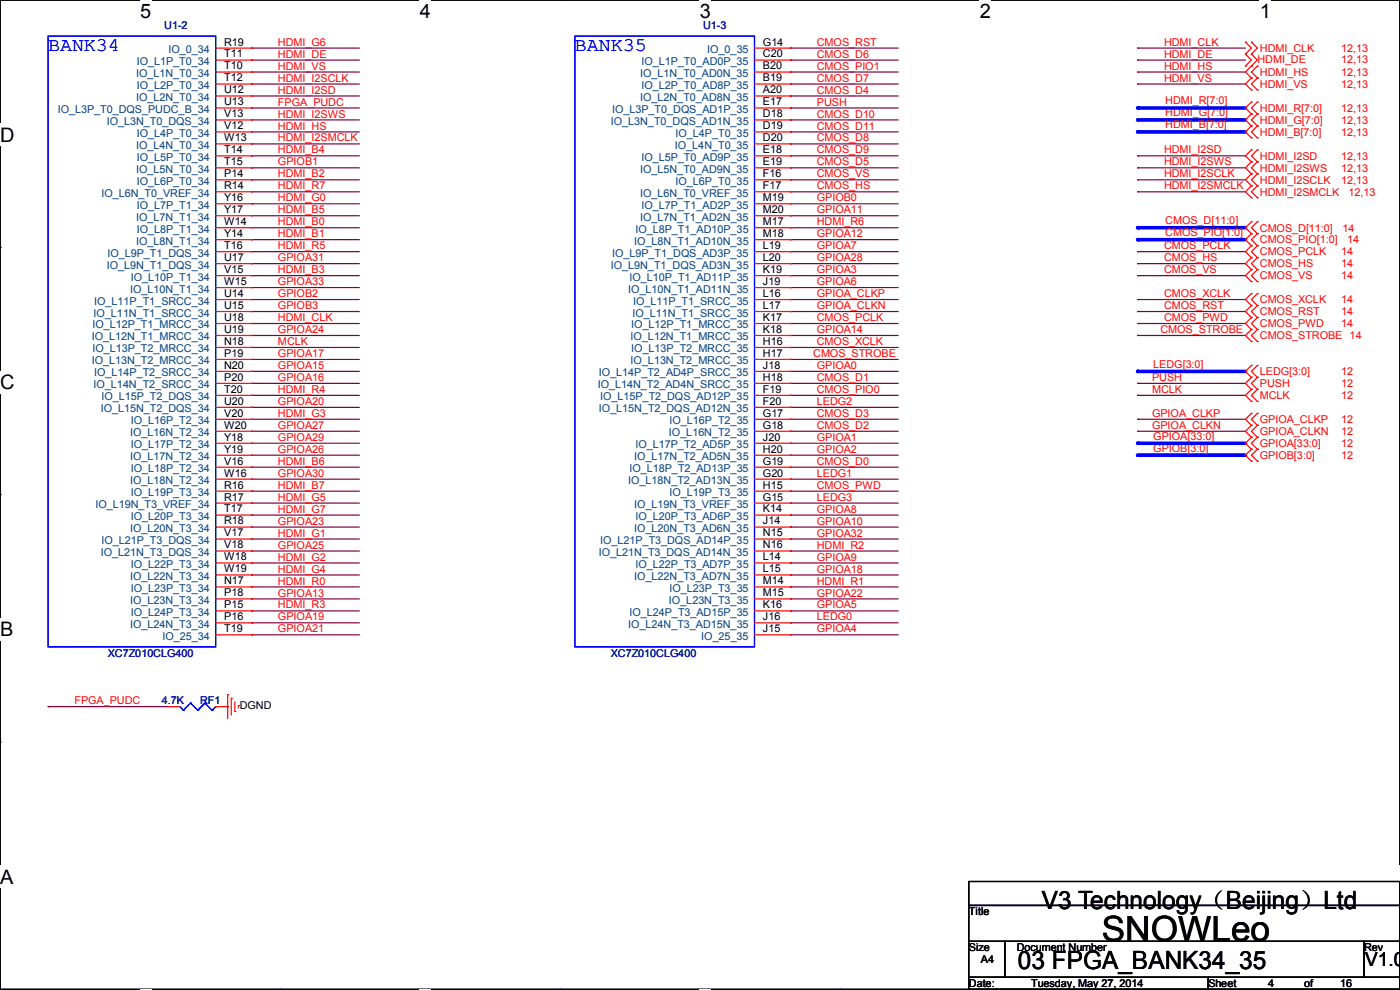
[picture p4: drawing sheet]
<svg xmlns="http://www.w3.org/2000/svg" width="297mm" height="210mm" viewBox="0 0 297 210" stroke-linecap="round" stroke-linejoin="round" font-family="sans-serif">
<defs><g id="words">
<text font-size="7.4" x="233.7" y="199.7">SNOWLeo</text>
<g font-size="5.3">
<text x="221" y="192.8">V3 Technology（Beijing）Ltd</text>
<text x="215.9" y="205.5">03 FPGA_BANK34_35</text>
</g>
<g font-size="4.2">
<text x="29.7" y="3.9">5</text>
<text x="89.1" y="3.9">4</text>
<text x="148.5" y="3.9">3</text>
<text x="207.9" y="3.9">2</text>
<text x="267.3" y="3.9">1</text>
<text x="0" y="30.1">D</text>
<text x="0" y="82.5">C</text>
<text x="0" y="135">B</text>
<text x="0" y="187.4">A</text>
<text x="297" y="187.4">A</text>
</g>
<g font-size="4.1" fill="#00f">
<text x="10.2" y="10.9">BANK34</text>
<text x="122" y="10.9">BANK35</text>
</g>
<text font-size="4.1" x="289.6" y="204.9">V1.0</text>
<g font-size="2.3" fill="#000080">
<text x="34.8" y="6.2">U1-2</text>
<text x="149.1" y="6.2">U1-3</text>
<text x="22.9" y="139.3">XC7Z010CLG400</text>
<text x="129.6" y="139.3">XC7Z010CLG400</text>
<text x="34.3" y="149.4">4.7K</text>
<text x="42.5" y="149.4">RF1</text>
</g>
<g font-size="2.3" fill="#004080">
<text x="35.7" y="11.3">IO_0_34</text>
<text x="150" y="11.3">IO_0_35</text>
<text x="28.9" y="16.3">IO_L1N_T0_34</text>
<text x="29" y="13.8">IO_L1P_T0_34</text>
<text x="135.8" y="16.3">IO_L1N_T0_AD0N_35</text>
<text x="136.1" y="13.8">IO_L1P_T0_AD0P_35</text>
<text x="12.2" y="24">IO_L3P_T0_DQS_PUDC_B_34</text>
<text x="28.9" y="21.4">IO_L2N_T0_34</text>
<text x="29" y="18.9">IO_L2P_T0_34</text>
<text x="129.8" y="24">IO_L3P_T0_DQS_AD1P_35</text>
<text x="135.8" y="21.4">IO_L2N_T0_AD8N_35</text>
<text x="136.1" y="18.9">IO_L2P_T0_AD8P_35</text>
<text x="22.7" y="26.5">IO_L3N_T0_DQS_34</text>
<text x="29" y="29">IO_L4P_T0_34</text>
<text x="129.6" y="26.5">IO_L3N_T0_DQS_AD1N_35</text>
<text x="143.3" y="29">IO_L4P_T0_35</text>
<text x="28.9" y="31.6">IO_L4N_T0_34</text>
<text x="29" y="34.1">IO_L5P_T0_34</text>
<text x="136.1" y="34.1">IO_L5P_T0_AD9P_35</text>
<text x="143.2" y="31.6">IO_L4N_T0_35</text>
<text x="21.5" y="41.7">IO_L6N_T0_VREF_34</text>
<text x="28.9" y="36.7">IO_L5N_T0_34</text>
<text x="29" y="39.2">IO_L6P_T0_34</text>
<text x="135.8" y="36.7">IO_L5N_T0_AD9N_35</text>
<text x="135.8" y="41.7">IO_L6N_T0_VREF_35</text>
<text x="143.3" y="39.2">IO_L6P_T0_35</text>
<text x="28.9" y="46.8">IO_L7N_T1_34</text>
<text x="29" y="44.3">IO_L7P_T1_34</text>
<text x="135.8" y="46.8">IO_L7N_T1_AD2N_35</text>
<text x="136.1" y="44.3">IO_L7P_T1_AD2P_35</text>
<text x="28.9" y="51.9">IO_L8N_T1_34</text>
<text x="29" y="49.4">IO_L8P_T1_34</text>
<text x="134.5" y="51.9">IO_L8N_T1_AD10N_35</text>
<text x="134.8" y="49.4">IO_L8P_T1_AD10P_35</text>
<text x="22.7" y="57">IO_L9N_T1_DQS_34</text>
<text x="22.8" y="54.4">IO_L9P_T1_DQS_34</text>
<text x="27.7" y="59.5">IO_L10P_T1_34</text>
<text x="129.6" y="57">IO_L9N_T1_DQS_AD3N_35</text>
<text x="129.8" y="54.4">IO_L9P_T1_DQS_AD3P_35</text>
<text x="133.5" y="59.5">IO_L10P_T1_AD11P_35</text>
<text x="20" y="64.6">IO_L11P_T1_SRCC_34</text>
<text x="27.6" y="62.1">IO_L10N_T1_34</text>
<text x="133.3" y="62.1">IO_L10N_T1_AD11N_35</text>
<text x="134.3" y="64.6">IO_L11P_T1_SRCC_35</text>
<text x="19.6" y="69.7">IO_L12P_T1_MRCC_34</text>
<text x="19.9" y="67.1">IO_L11N_T1_SRCC_34</text>
<text x="133.9" y="69.7">IO_L12P_T1_MRCC_35</text>
<text x="134.2" y="67.1">IO_L11N_T1_SRCC_35</text>
<text x="19.5" y="72.2">IO_L12N_T1_MRCC_34</text>
<text x="19.5" y="77.3">IO_L13N_T2_MRCC_34</text>
<text x="19.6" y="74.8">IO_L13P_T2_MRCC_34</text>
<text x="133.8" y="72.2">IO_L12N_T1_MRCC_35</text>
<text x="133.8" y="77.3">IO_L13N_T2_MRCC_35</text>
<text x="133.9" y="74.8">IO_L13P_T2_MRCC_35</text>
<text x="19.9" y="82.4">IO_L14N_T2_SRCC_34</text>
<text x="20" y="79.8">IO_L14P_T2_SRCC_34</text>
<text x="126.8" y="82.4">IO_L14N_T2_AD4N_SRCC_35</text>
<text x="127" y="79.8">IO_L14P_T2_AD4P_SRCC_35</text>
<text x="21.4" y="87.5">IO_L15N_T2_DQS_34</text>
<text x="21.5" y="84.9">IO_L15P_T2_DQS_34</text>
<text x="127" y="87.5">IO_L15N_T2_DQS_AD12N_35</text>
<text x="127.3" y="84.9">IO_L15P_T2_DQS_AD12P_35</text>
<text x="27.6" y="92.5">IO_L16N_T2_34</text>
<text x="27.7" y="90">IO_L16P_T2_34</text>
<text x="27.7" y="95.1">IO_L17P_T2_34</text>
<text x="134.8" y="95.1">IO_L17P_T2_AD5P_35</text>
<text x="141.9" y="92.5">IO_L16N_T2_35</text>
<text x="142" y="90">IO_L16P_T2_35</text>
<text x="27.6" y="97.6">IO_L17N_T2_34</text>
<text x="27.7" y="100.2">IO_L18P_T2_34</text>
<text x="133.5" y="100.2">IO_L18P_T2_AD13P_35</text>
<text x="134.5" y="97.6">IO_L17N_T2_AD5N_35</text>
<text x="20.2" y="107.8">IO_L19N_T3_VREF_34</text>
<text x="27.6" y="102.7">IO_L18N_T2_34</text>
<text x="27.7" y="105.2">IO_L19P_T3_34</text>
<text x="133.3" y="102.7">IO_L18N_T2_AD13N_35</text>
<text x="134.5" y="107.8">IO_L19N_T3_VREF_35</text>
<text x="142" y="105.2">IO_L19P_T3_35</text>
<text x="27.6" y="112.9">IO_L20N_T3_34</text>
<text x="27.7" y="110.3">IO_L20P_T3_34</text>
<text x="134.5" y="112.9">IO_L20N_T3_AD6N_35</text>
<text x="134.8" y="110.3">IO_L20P_T3_AD6P_35</text>
<text x="21.4" y="117.9">IO_L21N_T3_DQS_34</text>
<text x="21.5" y="115.4">IO_L21P_T3_DQS_34</text>
<text x="127" y="117.9">IO_L21N_T3_DQS_AD14N_35</text>
<text x="127.3" y="115.4">IO_L21P_T3_DQS_AD14P_35</text>
<text x="27.6" y="123">IO_L22N_T3_34</text>
<text x="27.7" y="120.5">IO_L22P_T3_34</text>
<text x="27.7" y="125.6">IO_L23P_T3_34</text>
<text x="134.5" y="123">IO_L22N_T3_AD7N_35</text>
<text x="134.8" y="120.5">IO_L22P_T3_AD7P_35</text>
<text x="142" y="125.6">IO_L23P_T3_35</text>
<text x="27.6" y="128.1">IO_L23N_T3_34</text>
<text x="27.7" y="130.6">IO_L24P_T3_34</text>
<text x="133.5" y="130.6">IO_L24P_T3_AD15P_35</text>
<text x="141.9" y="128.1">IO_L23N_T3_35</text>
<text x="27.6" y="133.2">IO_L24N_T3_34</text>
<text x="34.5" y="135.7">IO_25_34</text>
<text x="133.3" y="133.2">IO_L24N_T3_AD15N_35</text>
<text x="148.8" y="135.7">IO_25_35</text>
</g>
<g font-size="2.3">
<text x="47.5" y="9.7">R19</text>
<text x="161.8" y="9.7">G14</text>
<text x="47.5" y="12.2">T11</text>
<text x="47.5" y="14.7">T10</text>
<text x="47.5" y="17.3">T12</text>
<text x="161.8" y="12.2">C20</text>
<text x="161.8" y="14.7">B20</text>
<text x="161.8" y="17.3">B19</text>
<text x="47.5" y="19.8">U12</text>
<text x="47.5" y="22.4">U13</text>
<text x="161.8" y="19.8">A20</text>
<text x="161.8" y="22.4">E17</text>
<text x="47.5" y="24.9">V13</text>
<text x="47.5" y="27.4">V12</text>
<text x="47.5" y="30">W13</text>
<text x="161.8" y="24.9">D18</text>
<text x="161.8" y="27.4">D19</text>
<text x="161.8" y="30">D20</text>
<text x="47.5" y="32.5">T14</text>
<text x="47.5" y="35.1">T15</text>
<text x="161.8" y="32.5">E18</text>
<text x="161.8" y="35.1">E19</text>
<text x="47.5" y="37.6">P14</text>
<text x="47.5" y="40.1">R14</text>
<text x="161.8" y="37.6">F16</text>
<text x="161.8" y="40.1">F17</text>
<text x="47.5" y="42.7">Y16</text>
<text x="47.5" y="45.2">Y17</text>
<text x="47.5" y="47.8">W14</text>
<text x="161.8" y="42.7">M19</text>
<text x="161.8" y="45.2">M20</text>
<text x="161.8" y="47.8">M17</text>
<text x="47.5" y="50.3">Y14</text>
<text x="47.5" y="52.8">T16</text>
<text x="161.8" y="50.3">M18</text>
<text x="161.8" y="52.8">L19</text>
<text x="47.5" y="55.4">U17</text>
<text x="47.5" y="57.9">V15</text>
<text x="161.8" y="55.4">L20</text>
<text x="161.8" y="57.9">K19</text>
<text x="47.5" y="60.5">W15</text>
<text x="47.5" y="63">U14</text>
<text x="47.5" y="65.5">U15</text>
<text x="161.8" y="60.5">J19</text>
<text x="161.8" y="63">L16</text>
<text x="161.8" y="65.5">L17</text>
<text x="47.5" y="68.1">U18</text>
<text x="47.5" y="70.6">U19</text>
<text x="161.8" y="68.1">K17</text>
<text x="161.8" y="70.6">K18</text>
<text x="47.5" y="73.2">N18</text>
<text x="47.5" y="75.7">P19</text>
<text x="161.8" y="73.2">H16</text>
<text x="161.8" y="75.7">H17</text>
<text x="47.5" y="78.2">N20</text>
<text x="47.5" y="80.8">P20</text>
<text x="47.5" y="83.3">T20</text>
<text x="161.8" y="78.2">J18</text>
<text x="161.8" y="80.8">H18</text>
<text x="161.8" y="83.3">F19</text>
<text x="47.5" y="85.9">U20</text>
<text x="47.5" y="88.4">V20</text>
<text x="161.8" y="85.9">F20</text>
<text x="161.8" y="88.4">G17</text>
<text x="47.5" y="90.9">W20</text>
<text x="47.5" y="93.5">Y18</text>
<text x="161.8" y="90.9">G18</text>
<text x="161.8" y="93.5">J20</text>
<text x="47.5" y="96">Y19</text>
<text x="47.5" y="98.6">V16</text>
<text x="47.5" y="101.1">W16</text>
<text x="161.8" y="96">H20</text>
<text x="161.8" y="98.6">G19</text>
<text x="161.8" y="101.1">G20</text>
<text x="47.5" y="103.6">R16</text>
<text x="47.5" y="106.2">R17</text>
<text x="161.8" y="103.6">H15</text>
<text x="161.8" y="106.2">G15</text>
<text x="47.5" y="108.7">T17</text>
<text x="47.5" y="111.3">R18</text>
<text x="47.5" y="113.8">V17</text>
<text x="161.8" y="108.7">K14</text>
<text x="161.8" y="111.3">J14</text>
<text x="161.8" y="113.8">N15</text>
<text x="47.5" y="116.3">V18</text>
<text x="47.5" y="118.9">W18</text>
<text x="161.8" y="116.3">N16</text>
<text x="161.8" y="118.9">L14</text>
<text x="47.5" y="121.4">W19</text>
<text x="47.5" y="124">N17</text>
<text x="161.8" y="121.4">L15</text>
<text x="161.8" y="124">M14</text>
<text x="47.5" y="126.5">P18</text>
<text x="47.5" y="129">P15</text>
<text x="47.5" y="131.6">P16</text>
<text x="161.8" y="126.5">M15</text>
<text x="161.8" y="129">K16</text>
<text x="161.8" y="131.6">J16</text>
<text x="47.5" y="134.1">T19</text>
<text x="161.8" y="134.1">J15</text>
<text x="50.8" y="150.5">DGND</text>
<text x="205.5" y="194.1">Title</text>
<text x="205.5" y="201.8">Size</text>
<text x="215.7" y="201.8">Document Number</text>
<text x="289.4" y="201.8">Rev</text>
<text x="205.5" y="209.4">Date:</text>
<text x="208.1" y="204.3">A4</text>
<text x="218.7" y="209.4">Tuesday, May 27, 2014</text>
<text x="256.3" y="209.4">Sheet</text>
<text x="269" y="209.4">4</text>
<text x="276.7" y="209.4">of</text>
<text x="284.3" y="209.4">16</text>
</g>
<g font-size="2.3" fill="#f00">
<text x="59" y="9.7">HDMI_G6</text>
<text x="173.3" y="9.7">CMOS_RST</text>
<text x="246.9" y="9.7">HDMI_CLK</text>
<text x="267.3" y="11">HDMI_CLK</text>
<text x="284.5" y="11">12,13</text>
<text x="59" y="14.8">HDMI_VS</text>
<text x="59" y="12.2">HDMI_DE</text>
<text x="59" y="17.3">HDMI_I2SCLK</text>
<text x="173.3" y="12.2">CMOS_D6</text>
<text x="173.3" y="17.3">CMOS_D7</text>
<text x="173.3" y="14.8">CMOS_PIO1</text>
<text x="246.9" y="17.3">HDMI_VS</text>
<text x="246.9" y="14.8">HDMI_HS</text>
<text x="246.9" y="12.2">HDMI_DE</text>
<text x="266.8" y="13.3">HDMI_DE</text>
<text x="267.3" y="16.1">HDMI_HS</text>
<text x="284.5" y="16.1">12,13</text>
<text x="284.5" y="13.3">12,13</text>
<text x="59" y="19.9">HDMI_I2SD</text>
<text x="59" y="22.4">FPGA_PUDC</text>
<text x="173.3" y="22.4">PUSH</text>
<text x="173.3" y="19.9">CMOS_D4</text>
<text x="247.2" y="22.1">HDMI_R[7:0]</text>
<text x="267.3" y="18.6">HDMI_VS</text>
<text x="267.3" y="23.7">HDMI_R[7:0]</text>
<text x="284.5" y="18.6">12,13</text>
<text x="284.5" y="23.7">12,13</text>
<text x="59" y="24.9">HDMI_I2SWS</text>
<text x="59" y="27.5">HDMI_HS</text>
<text x="173.3" y="24.9">CMOS_D10</text>
<text x="173.3" y="27.5">CMOS_D11</text>
<text x="247.2" y="24.7">HDMI_G[7:0]</text>
<text x="247.2" y="27.2">HDMI_B[7:0]</text>
<text x="267.3" y="26.2">HDMI_G[7:0]</text>
<text x="267.3" y="28.8">HDMI_B[7:0]</text>
<text x="284.5" y="26.2">12,13</text>
<text x="284.5" y="28.8">12,13</text>
<text x="59" y="32.6">HDMI_B4</text>
<text x="59" y="35.1">GPIOB1</text>
<text x="59" y="30">HDMI_I2SMCLK</text>
<text x="173.3" y="32.6">CMOS_D9</text>
<text x="173.3" y="30">CMOS_D8</text>
<text x="173.3" y="35.1">CMOS_D5</text>
<text x="246.9" y="32.6">HDMI_I2SD</text>
<text x="246.9" y="35.1">HDMI_I2SWS</text>
<text x="267.3" y="33.9">HDMI_I2SD</text>
<text x="284.5" y="33.9">12,13</text>
<text x="59" y="37.6">HDMI_B2</text>
<text x="59" y="40.2">HDMI_R7</text>
<text x="173.3" y="37.6">CMOS_VS</text>
<text x="173.3" y="40.2">CMOS_HS</text>
<text x="246.9" y="40.2">HDMI_I2SMCLK</text>
<text x="246.9" y="37.6">HDMI_I2SCLK</text>
<text x="267.3" y="36.4">HDMI_I2SWS</text>
<text x="267.3" y="38.9">HDMI_I2SCLK</text>
<text x="267.3" y="41.5">HDMI_I2SMCLK</text>
<text x="284.5" y="36.4">12,13</text>
<text x="284.5" y="38.9">12,13</text>
<text x="286.1" y="41.5">12,13</text>
<text x="59" y="47.8">HDMI_B0</text>
<text x="59" y="42.7">HDMI_G0</text>
<text x="59" y="45.3">HDMI_B5</text>
<text x="173.3" y="47.8">HDMI_R6</text>
<text x="173.3" y="42.7">GPIOB0</text>
<text x="173.3" y="45.3">GPIOA11</text>
<text x="247.2" y="47.5">CMOS_D[11:0]</text>
<text x="59" y="52.9">HDMI_R5</text>
<text x="59" y="50.3">HDMI_B1</text>
<text x="173.3" y="52.9">GPIOA7</text>
<text x="173.3" y="50.3">GPIOA12</text>
<text x="246.9" y="52.9">CMOS_PCLK</text>
<text x="247.2" y="50.1">CMOS_PIO[1:0]</text>
<text x="267.3" y="49.1">CMOS_D[11:0]</text>
<text x="267.3" y="51.6">CMOS_PIO[1:0]</text>
<text x="284.8" y="49.1">14</text>
<text x="285.8" y="51.6">14</text>
<text x="59" y="55.4">GPIOA31</text>
<text x="59" y="58">HDMI_B3</text>
<text x="173.3" y="58">GPIOA3</text>
<text x="173.3" y="55.4">GPIOA28</text>
<text x="246.9" y="58">CMOS_VS</text>
<text x="246.9" y="55.4">CMOS_HS</text>
<text x="267.3" y="56.7">CMOS_HS</text>
<text x="267.3" y="54.2">CMOS_PCLK</text>
<text x="267.3" y="59.3">CMOS_VS</text>
<text x="284.5" y="56.7">14</text>
<text x="284.5" y="54.2">14</text>
<text x="284.5" y="59.3">14</text>
<text x="59" y="63">GPIOB2</text>
<text x="59" y="65.6">GPIOB3</text>
<text x="59" y="60.5">GPIOA33</text>
<text x="173.3" y="63">GPIOA_CLKP</text>
<text x="173.3" y="65.6">GPIOA_CLKN</text>
<text x="173.3" y="60.5">GPIOA6</text>
<text x="246.9" y="65.6">CMOS_RST</text>
<text x="246.9" y="63">CMOS_XCLK</text>
<text x="267.3" y="64.3">CMOS_XCLK</text>
<text x="284.5" y="64.3">14</text>
<text x="59" y="70.7">GPIOA24</text>
<text x="59" y="68.1">HDMI_CLK</text>
<text x="173.3" y="68.1">CMOS_PCLK</text>
<text x="173.3" y="70.7">GPIOA14</text>
<text x="246.2" y="70.7">CMOS_STROBE</text>
<text x="246.9" y="68.1">CMOS_PWD</text>
<text x="267.3" y="66.9">CMOS_RST</text>
<text x="267.3" y="69.4">CMOS_PWD</text>
<text x="267.3" y="72">CMOS_STROBE 14</text>
<text x="284.5" y="66.9">14</text>
<text x="284.5" y="69.4">14</text>
<text x="59" y="75.7">GPIOA17</text>
<text x="59" y="73.2">MCLK</text>
<text x="172.5" y="75.7">CMOS_STROBE</text>
<text x="173.3" y="73.2">CMOS_XCLK</text>
<text x="59" y="78.3">GPIOA15</text>
<text x="59" y="80.8">GPIOA16</text>
<text x="59" y="83.4">HDMI_R4</text>
<text x="173.3" y="83.4">CMOS_PIO0</text>
<text x="173.3" y="80.8">CMOS_D1</text>
<text x="173.3" y="78.3">GPIOA0</text>
<text x="244.4" y="83.4">MCLK</text>
<text x="244.4" y="80.8">PUSH</text>
<text x="244.7" y="78">LEDG[3:0]</text>
<text x="267.3" y="79.6">LEDG[3:0]</text>
<text x="267.3" y="82.1">PUSH</text>
<text x="284.5" y="79.6">12</text>
<text x="284.5" y="82.1">12</text>
<text x="59" y="85.9">GPIOA20</text>
<text x="59" y="88.4">HDMI_G3</text>
<text x="173.3" y="85.9">LEDG2</text>
<text x="173.3" y="88.4">CMOS_D3</text>
<text x="244.4" y="88.4">GPIOA_CLKP</text>
<text x="267.3" y="84.7">MCLK</text>
<text x="267.3" y="89.7">GPIOA_CLKP</text>
<text x="284.5" y="84.7">12</text>
<text x="284.5" y="89.7">12</text>
<text x="59" y="91">GPIOA27</text>
<text x="59" y="93.5">GPIOA29</text>
<text x="173.3" y="91">CMOS_D2</text>
<text x="173.3" y="93.5">GPIOA1</text>
<text x="244.4" y="91">GPIOA_CLKN</text>
<text x="244.7" y="95.8">GPIOB[3:0]</text>
<text x="244.7" y="93.3">GPIOA[33:0]</text>
<text x="267.3" y="94.8">GPIOA[33:0]</text>
<text x="267.3" y="92.3">GPIOA_CLKN</text>
<text x="284.5" y="94.8">12</text>
<text x="284.5" y="92.3">12</text>
<text x="59" y="98.6">HDMI_B6</text>
<text x="59" y="101.1">GPIOA30</text>
<text x="59" y="96.1">GPIOA26</text>
<text x="173.3" y="101.1">LEDG1</text>
<text x="173.3" y="98.6">CMOS_D0</text>
<text x="173.3" y="96.1">GPIOA2</text>
<text x="267.3" y="97.4">GPIOB[3:0]</text>
<text x="284.5" y="97.4">12</text>
<text x="59" y="103.7">HDMI_B7</text>
<text x="59" y="106.2">HDMI_G5</text>
<text x="173.3" y="106.2">LEDG3</text>
<text x="173.3" y="103.7">CMOS_PWD</text>
<text x="59" y="111.3">GPIOA23</text>
<text x="59" y="108.8">HDMI_G7</text>
<text x="59" y="113.8">HDMI_G1</text>
<text x="173.3" y="111.3">GPIOA10</text>
<text x="173.3" y="108.8">GPIOA8</text>
<text x="173.3" y="113.8">GPIOA32</text>
<text x="59" y="116.4">GPIOA25</text>
<text x="59" y="118.9">HDMI_G2</text>
<text x="173.3" y="118.9">GPIOA9</text>
<text x="173.3" y="116.4">HDMI_R2</text>
<text x="59" y="124">HDMI_R0</text>
<text x="59" y="121.5">HDMI_G4</text>
<text x="173.3" y="121.5">GPIOA18</text>
<text x="173.3" y="124">HDMI_R1</text>
<text x="59" y="129.1">HDMI_R3</text>
<text x="59" y="131.6">GPIOA19</text>
<text x="59" y="126.5">GPIOA13</text>
<text x="173.3" y="131.6">LEDG0</text>
<text x="173.3" y="129.1">GPIOA5</text>
<text x="173.3" y="126.5">GPIOA22</text>
<text x="59" y="134.2">GPIOA21</text>
<text x="173.3" y="134.2">GPIOA4</text>
<text x="15.8" y="149.4">FPGA_PUDC</text>
</g>
</g></defs>
<path d="M0 0h297v209.8h-297z" fill="none" stroke="#000" stroke-width=".25"/>
<g fill="#fff">
<path d="M29.7 0h2.4v4.8h-2.4z"/>
<path d="M29.7 209.8h2.4v.2h-2.4z"/>
</g>
<path d="M59.4 0h.1M59.4 209.8h.1" fill="none" stroke="#000" stroke-width=".25"/>
<g fill="#fff">
<path d="M89.1 0h2.3v4.8h-2.3z"/>
<path d="M89.1 209.8h2.3v.2h-2.3z"/>
</g>
<path d="M118.8 0h.1M118.8 209.8h.1" fill="none" stroke="#000" stroke-width=".25"/>
<g fill="#fff">
<path d="M148.5 0h2.3v4.8h-2.3z"/>
<path d="M148.5 209.8h2.3v.2h-2.3z"/>
</g>
<path d="M178.2 0h.1M178.2 209.8h.1" fill="none" stroke="#000" stroke-width=".25"/>
<g fill="#fff">
<path d="M207.9 0h2.3v4.8h-2.3z"/>
<path d="M207.9 209.8h2.3v.2h-2.3z"/>
</g>
<path d="M237.6 0h.1M237.6 209.8h.1" fill="none" stroke="#000" stroke-width=".25"/>
<g fill="#fff">
<path d="M267.3 0h2.3v4.8h-2.3z"/>
<path d="M267.3 209.8h2.3v.2h-2.3z"/>
<path d="M0 26.2h3.1v4.8h-3.1z"/>
<path d="M0 78.7h3.1v4.7h-3.1z"/>
</g>
<path d="M0 52.5h.1M297 52.5h.1" fill="none" stroke="#000" stroke-width=".25"/>
<path d="M0 131.1h2.9v4.8h-2.9z" fill="#fff"/>
<path d="M0 104.9h.1M297 104.9h.1" fill="none" stroke="#000" stroke-width=".25"/>
<g fill="#fff">
<path d="M0 183.6h2.9v4.7h-2.9z"/>
<path d="M296.9 183.6h.1v4.7h-.1z"/>
</g>
<path d="M0 157.4h.1M297 157.4h.1" fill="none" stroke="#000" stroke-width=".25"/>
<g fill="none" stroke="#800040" stroke-width=".25">
<path d="M241.3 17.8h.1M241.3 15.3h.1M241.3 17.8h22.9M241.3 15.3h22.9M241.3 33.1h.1M241.3 35.6h.1M241.3 38.1h.1M241.3 33.1h22.9M241.3 35.6h22.9M241.3 38.1h22.9M241.3 40.7h.1M241.3 40.7h22.9"/>
<path d="M10.2 149.9h.1M10.2 149.9h25.4"/>
</g>
<path d="M241.3 25.4h22.9" fill="none" stroke="#00f" stroke-width=".76"/>
<circle cx="241.3" cy="25.4" r=".38" fill="#00f"/>
<path d="M241.3 28h22.9" fill="none" stroke="#00f" stroke-width=".76"/>
<circle cx="241.3" cy="28" r=".38" fill="#00f"/>
<path d="M241.3 10.2h.1M241.3 10.2h22.9" fill="none" stroke="#800040" stroke-width=".25"/>
<path d="M241.3 22.9h22.9" fill="none" stroke="#00f" stroke-width=".76"/>
<circle cx="241.3" cy="22.9" r=".38" fill="#00f"/>
<path d="M241.3 12.7h.1M241.3 12.7h22.9M241.3 58.5h.1M241.3 58.5h22.9M241.3 68.6h.1M241.3 66.1h.1M241.3 68.6h22.9M241.3 66.1h22.9" fill="none" stroke="#800040" stroke-width=".25"/>
<path d="M241.3 48.3h22.9" fill="none" stroke="#00f" stroke-width=".76"/>
<circle cx="241.3" cy="48.3" r=".38" fill="#00f"/>
<path d="M241.3 53.4h.1M241.3 55.9h.1M241.3 53.4h22.9M241.3 55.9h22.9M241.3 71.2h.1M241.3 63.5h.1M241.3 71.2h22.9M241.3 63.5h22.9" fill="none" stroke="#800040" stroke-width=".25"/>
<path d="M241.3 50.8h22.9" fill="none" stroke="#00f" stroke-width=".76"/>
<circle cx="241.3" cy="50.8" r=".38" fill="#00f"/>
<path d="M241.3 78.8h22.9" fill="none" stroke="#00f" stroke-width=".76"/>
<circle cx="241.3" cy="78.8" r=".38" fill="#00f"/>
<path d="M241.3 83.9h.1M241.3 83.9h22.9" fill="none" stroke="#800040" stroke-width=".25"/>
<path d="M241.3 96.6h22.9" fill="none" stroke="#00f" stroke-width=".76"/>
<circle cx="241.3" cy="96.6" r=".38" fill="#00f"/>
<path d="M241.3 94h22.9" fill="none" stroke="#00f" stroke-width=".76"/>
<circle cx="241.3" cy="94" r=".38" fill="#00f"/>
<g fill="none" stroke="#800040" stroke-width=".25">
<path d="M53.4 10.2h.1M53.4 15.3h.1M53.4 12.7h.1M53.4 17.8h.1M53.4 10.2h22.8M53.4 12.7h22.8M53.4 17.8h22.8M53.4 15.3h22.8M167.7 10.2h.1M167.7 12.7h.1M167.7 17.8h.1M167.7 15.3h.1"/>
<path d="M167.7 10.2h22.8M167.7 12.7h22.8M167.7 17.8h22.8M167.7 15.3h22.8M53.4 38.1h.1M53.4 33.1h.1M53.4 35.6h.1M53.4 20.4h.1M53.4 25.4h.1M53.4 30.5h.1M53.4 22.9h.1M53.4 28h.1"/>
<path d="M53.4 38.1h22.8M53.4 33.1h22.8M53.4 22.9h22.8M53.4 20.4h22.8M53.4 25.4h22.8M53.4 28h22.8M53.4 30.5h22.8M53.4 35.6h22.8M167.7 38.1h.1M167.7 33.1h.1M167.7 22.9h.1M167.7 20.4h.1"/>
<path d="M167.7 25.4h.1M167.7 28h.1M167.7 30.5h.1M167.7 35.6h.1M167.7 38.1h22.8M167.7 33.1h22.8M167.7 22.9h22.8M167.7 20.4h22.8M167.7 25.4h22.8M167.7 28h22.8M167.7 30.5h22.8M167.7 35.6h22.8"/>
<path d="M53.4 40.7h.1M53.4 53.4h.1M53.4 55.9h.1M53.4 58.5h.1M53.4 48.3h.1M53.4 50.8h.1M53.4 43.2h.1M53.4 45.8h.1M53.4 40.7h22.8M53.4 58.5h22.8M53.4 53.4h22.8M53.4 55.9h22.8"/>
<path d="M53.4 48.3h22.8M53.4 50.8h22.8M53.4 43.2h22.8M53.4 45.8h22.8M167.7 40.7h.1M167.7 58.5h.1M167.7 53.4h.1M167.7 55.9h.1M167.7 48.3h.1M167.7 50.8h.1M167.7 43.2h.1M167.7 45.8h.1"/>
<path d="M167.7 40.7h22.8M167.7 58.5h22.8M167.7 53.4h22.8M167.7 55.9h22.8M167.7 48.3h22.8M167.7 50.8h22.8M167.7 43.2h22.8M167.7 45.8h22.8M53.4 78.8h.1M53.4 76.2h.1M53.4 63.5h.1M53.4 66.1h.1"/>
<path d="M53.4 71.2h.1M53.4 61h.1M53.4 73.7h.1M53.4 68.6h.1M53.4 68.6h22.8M53.4 63.5h22.8M53.4 66.1h22.8M53.4 73.7h22.8M53.4 76.2h22.8M53.4 78.8h22.8M53.4 61h22.8M53.4 71.2h22.8"/>
<path d="M167.7 68.6h.1M167.7 63.5h.1M167.7 66.1h.1M167.7 73.7h.1M167.7 76.2h.1M167.7 78.8h.1M167.7 61h.1M167.7 71.2h.1M167.7 68.6h22.8M167.7 63.5h22.8M167.7 66.1h22.8M167.7 73.7h22.8"/>
<path d="M167.7 76.2h22.8M167.7 78.8h22.8M167.7 61h22.8M167.7 71.2h22.8M53.4 81.3h.1M53.4 83.9h.1M53.4 86.4h.1M53.4 99.1h.1M53.4 88.9h.1M53.4 91.5h.1M53.4 94h.1M53.4 96.6h.1"/>
<path d="M53.4 88.9h22.8M53.4 91.5h22.8M53.4 81.3h22.8M53.4 86.4h22.8M53.4 83.9h22.8M53.4 99.1h22.8M53.4 96.6h22.8M53.4 94h22.8M167.7 86.4h.1M167.7 83.9h.1M167.7 88.9h.1M167.7 91.5h.1"/>
<path d="M167.7 99.1h.1M167.7 81.3h.1M167.7 96.6h.1M167.7 94h.1M167.7 88.9h22.8M167.7 91.5h22.8M167.7 81.3h22.8M167.7 86.4h22.8M167.7 83.9h22.8M167.7 99.1h22.8M167.7 96.6h22.8M167.7 94h22.8"/>
<path d="M241.3 88.9h.1M241.3 91.5h.1M241.3 81.3h.1M241.3 88.9h22.9M241.3 91.5h22.9M241.3 81.3h22.9M53.4 104.2h.1M53.4 106.7h.1M53.4 111.8h.1M53.4 109.3h.1M53.4 114.3h.1M53.4 116.9h.1"/>
<path d="M53.4 101.6h.1M53.4 119.4h.1M53.4 106.7h22.8M53.4 101.6h22.8M53.4 104.2h22.8M53.4 111.8h22.8M53.4 109.3h22.8M53.4 119.4h22.8M53.4 114.3h22.8M53.4 116.9h22.8M167.7 106.7h.1M167.7 101.6h.1"/>
<path d="M167.7 104.2h.1M167.7 111.8h.1M167.7 109.3h.1M167.7 119.4h.1M167.7 114.3h.1M167.7 116.9h.1M167.7 106.7h22.8M167.7 101.6h22.8M167.7 104.2h22.8M167.7 111.8h22.8M167.7 109.3h22.8M167.7 119.4h22.8"/>
<path d="M167.7 114.3h22.8M167.7 116.9h22.8M53.4 124.5h.1M53.4 129.6h.1M53.4 132.1h.1M53.4 127h.1M53.4 134.7h.1M53.4 122h.1M53.4 132.1h22.8M53.4 134.7h22.8M53.4 129.6h22.8M53.4 122h22.8"/>
<path d="M53.4 124.5h22.8M53.4 127h22.8M167.7 132.1h.1M167.7 134.7h.1M167.7 129.6h.1M167.7 122h.1M167.7 124.5h.1M167.7 127h.1M167.7 132.1h22.8M167.7 134.7h22.8M167.7 129.6h22.8M167.7 122h22.8"/>
<path d="M167.7 124.5h22.8M167.7 127h22.8"/>
</g>
<g fill="none" stroke="#f00" stroke-width=".25">
<path d="M45.8 10.2h7.6M45.8 12.7h7.6M45.8 15.3h7.6M45.8 17.8h7.6M53.4 10.2h.1M53.4 12.7h.1M53.4 15.3h.1M53.4 17.8h.1M160.1 10.2h7.6M160.1 12.7h7.6M160.1 15.3h7.6M160.1 17.8h7.6"/>
<path d="M167.7 10.2h.1M167.7 12.7h.1M167.7 15.3h.1M167.7 17.8h.1M264.2 8.9h.1M264.2 11.5h.1M264.2 14h.1M264.2 8.9l1.3 1.3-1.3 1.3M264.2 11.5l1.3 1.2-1.3 1.3M265.5 16.6h.1M265.5 19.1h.1M265.5 14h.1"/>
<path d="M265.5 8.9h.1M265.5 11.5h.1M265.5 16.6l-1.3 1.2 1.3 1.3M265.5 11.5l1.2 1.2-2.5 2.6 1.3 1.3M265.5 8.9l1.2 1.3-1.2 1.3M266.7 19.1h.1M266.7 16.6h.1M266.7 14h.1M266.7 16.6l-1.2 1.2 1.2 1.3M266.7 14l-1.2 1.3 1.2 1.3M45.8 20.4h7.6M45.8 22.9h7.6"/>
<path d="M45.8 25.4h7.6M45.8 28h7.6M45.8 30.5h7.6M45.8 33.1h7.6M45.8 35.6h7.6M45.8 38.1h7.6M53.4 20.4h.1M53.4 22.9h.1M53.4 25.4h.1M53.4 28h.1M53.4 30.5h.1M53.4 33.1h.1"/>
<path d="M53.4 35.6h.1M53.4 38.1h.1M160.1 20.4h7.6M160.1 22.9h7.6M160.1 25.4h7.6M160.1 28h7.6M160.1 30.5h7.6M160.1 33.1h7.6M160.1 35.6h7.6M160.1 38.1h7.6M167.7 20.4h.1M167.7 22.9h.1"/>
<path d="M167.7 25.4h.1M167.7 28h.1M167.7 30.5h.1M167.7 33.1h.1M167.7 35.6h.1M167.7 38.1h.1M265.5 21.6h.1M265.5 24.2h.1M265.5 26.7h.1M265.5 29.3h.1M265.5 34.3h.1M265.5 36.9h.1"/>
<path d="M265.5 31.8h.1M265.5 39.4h.1M265.5 21.6l-1.3 1.3 1.3 1.3M265.5 24.2l-1.3 1.2 1.3 1.3M265.5 26.7l-1.3 1.3 1.3 1.3M265.5 34.3l-1.3 1.3 1.3 1.3M265.5 31.8l-1.3 1.3 1.3 1.2M265.5 36.9l-1.3 1.2 1.3 1.3M265.5 39.4l-1.3 1.3 1.3 1.3M266.7 24.2h.1M266.7 21.6h.1M266.7 26.7h.1"/>
<path d="M266.7 29.3h.1M266.7 36.9h.1M266.7 34.3h.1M266.7 31.8h.1M266.7 39.4h.1M266.7 21.6l-1.2 1.3 1.2 1.3M266.7 24.2l-1.2 1.2 1.2 1.3M266.7 26.7l-1.2 1.3 1.2 1.3M266.7 34.3l-1.2 1.3 1.2 1.3M266.7 31.8l-1.2 1.3 1.2 1.2M266.7 36.9l-1.2 1.2 1.2 1.3M266.7 39.4l-1.2 1.3 1.2 1.3"/>
<path d="M45.8 40.7h7.6M45.8 43.2h7.6M45.8 45.8h7.6M45.8 48.3h7.6M45.8 50.8h7.6M45.8 53.4h7.6M45.8 55.9h7.6M45.8 58.5h7.6M53.4 40.7h.1M53.4 43.2h.1M53.4 45.8h.1M53.4 48.3h.1"/>
<path d="M53.4 50.8h.1M53.4 53.4h.1M53.4 55.9h.1M53.4 58.5h.1M160.1 40.7h7.6M160.1 43.2h7.6M160.1 45.8h7.6M160.1 48.3h7.6M160.1 50.8h7.6M160.1 53.4h7.6M160.1 55.9h7.6M160.1 58.5h7.6"/>
<path d="M167.7 40.7h.1M167.7 43.2h.1M167.7 45.8h.1M167.7 48.3h.1M167.7 50.8h.1M167.7 53.4h.1M167.7 55.9h.1M167.7 58.5h.1M265.5 42h.1M265.5 54.7h.1M265.5 57.2h.1M265.5 52.1h.1"/>
<path d="M265.5 47h.1M265.5 49.6h.1M265.5 59.7h.1M265.5 54.7l-1.3 1.2 1.3 1.3M265.5 52.1l-1.3 1.3 1.3 1.3M265.5 47l-1.3 1.3 1.3 1.3M265.5 57.2l-1.3 1.3 1.3 1.2M265.5 49.6l-1.3 1.2 1.3 1.3M266.7 42h.1M266.7 57.2h.1M266.7 54.7h.1M266.7 52.1h.1"/>
<path d="M266.7 49.6h.1M266.7 47h.1M266.7 59.7h.1M266.7 54.7l-1.2 1.2 1.2 1.3M266.7 52.1l-1.2 1.3 1.2 1.3M266.7 47l-1.2 1.3 1.2 1.3M266.7 57.2l-1.2 1.3 1.2 1.2M266.7 49.6l-1.2 1.2 1.2 1.3M45.8 61h7.6M45.8 63.5h7.6M45.8 66.1h7.6M45.8 68.6h7.6"/>
<path d="M45.8 71.2h7.6M45.8 73.7h7.6M45.8 76.2h7.6M45.8 78.8h7.6M53.4 61h.1M53.4 63.5h.1M53.4 66.1h.1M53.4 68.6h.1M53.4 71.2h.1M53.4 73.7h.1M53.4 76.2h.1M53.4 78.8h.1"/>
<path d="M160.1 61h7.6M160.1 63.5h7.6M160.1 66.1h7.6M160.1 68.6h7.6M160.1 71.2h7.6M160.1 73.7h7.6M160.1 76.2h7.6M160.1 78.8h7.6M167.7 61h.1M167.7 63.5h.1M167.7 66.1h.1M167.7 68.6h.1"/>
<path d="M167.7 71.2h.1M167.7 73.7h.1M167.7 76.2h.1M167.7 78.8h.1M265.5 64.8h.1M265.5 67.4h.1M265.5 62.3h.1M265.5 69.9h.1M265.5 72.4h.1M265.5 77.5h.1M265.5 64.8l-1.3 1.3 1.3 1.3M265.5 62.3l-1.3 1.2 1.3 1.3"/>
<path d="M265.5 67.4l-1.3 1.2 1.3 1.3M265.5 69.9l-1.3 1.3 1.3 1.2M265.5 77.5l-1.3 1.3 1.3 1.3M266.7 67.4h.1M266.7 64.8h.1M266.7 62.3h.1M266.7 69.9h.1M266.7 72.4h.1M266.7 77.5h.1M266.7 64.8l-1.2 1.3 1.2 1.3M266.7 62.3l-1.2 1.2 1.2 1.3M266.7 67.4l-1.2 1.2 1.2 1.3"/>
<path d="M266.7 69.9l-1.2 1.3 1.2 1.2M266.7 77.5l-1.2 1.3 1.2 1.3M45.8 81.3h7.6M45.8 83.9h7.6M45.8 86.4h7.6M45.8 88.9h7.6M45.8 91.5h7.6M45.8 94h7.6M45.8 96.6h7.6M45.8 99.1h7.6M53.4 81.3h.1M53.4 83.9h.1"/>
<path d="M53.4 86.4h.1M53.4 88.9h.1M53.4 91.5h.1M53.4 94h.1M53.4 96.6h.1M53.4 99.1h.1M160.1 81.3h7.6M160.1 83.9h7.6M160.1 86.4h7.6M160.1 88.9h7.6M160.1 91.5h7.6M160.1 94h7.6"/>
<path d="M160.1 96.6h7.6M160.1 99.1h7.6M167.7 81.3h.1M167.7 83.9h.1M167.7 86.4h.1M167.7 88.9h.1M167.7 91.5h.1M167.7 94h.1M167.7 96.6h.1M167.7 99.1h.1M265.5 80.1h.1M265.5 82.6h.1"/>
<path d="M265.5 85.1h.1M265.5 95.3h.1M265.5 97.8h.1M265.5 92.8h.1M265.5 90.2h.1M265.5 87.7h.1M265.5 82.6l-1.3 1.3 1.3 1.2M265.5 95.3l-1.3 1.3 1.3 1.2M265.5 92.8l-1.3 1.2 1.3 1.3M265.5 90.2l-1.3 1.3 1.3 1.3M265.5 87.7l-1.3 1.2 1.3 1.3M265.5 80.1l-1.3 1.2 1.3 1.3"/>
<path d="M266.7 80.1h.1M266.7 85.1h.1M266.7 82.6h.1M266.7 97.8h.1M266.7 95.3h.1M266.7 92.8h.1M266.7 90.2h.1M266.7 87.7h.1M266.7 82.6l-1.2 1.3 1.2 1.2M266.7 95.3l-1.2 1.3 1.2 1.2M266.7 92.8l-1.2 1.2 1.2 1.3M266.7 90.2l-1.2 1.3 1.2 1.3"/>
<path d="M266.7 87.7l-1.2 1.2 1.2 1.3M266.7 80.1l-1.2 1.2 1.2 1.3M45.8 101.6h7.6M45.8 104.2h7.6M45.8 106.7h7.6M45.8 109.3h7.6M45.8 111.8h7.6M45.8 114.3h7.6M45.8 116.9h7.6M45.8 119.4h7.6M53.4 101.6h.1M53.4 104.2h.1"/>
<path d="M53.4 106.7h.1M53.4 109.3h.1M53.4 111.8h.1M53.4 114.3h.1M53.4 116.9h.1M53.4 119.4h.1M160.1 101.6h7.6M160.1 104.2h7.6M160.1 106.7h7.6M160.1 109.3h7.6M160.1 111.8h7.6M160.1 114.3h7.6"/>
<path d="M160.1 116.9h7.6M160.1 119.4h7.6M167.7 101.6h.1M167.7 104.2h.1M167.7 106.7h.1M167.7 109.3h.1M167.7 111.8h.1M167.7 114.3h.1M167.7 116.9h.1M167.7 119.4h.1M45.8 122h7.6M45.8 124.5h7.6"/>
<path d="M45.8 127h7.6M45.8 129.6h7.6M45.8 132.1h7.6M45.8 134.7h7.6M53.4 122h.1M53.4 124.5h.1M53.4 127h.1M53.4 129.6h.1M53.4 132.1h.1M53.4 134.7h.1M160.1 122h7.6M160.1 124.5h7.6"/>
<path d="M160.1 127h7.6M160.1 129.6h7.6M160.1 132.1h7.6M160.1 134.7h7.6M167.7 122h.1M167.7 124.5h.1M167.7 127h.1M167.7 129.6h.1M167.7 132.1h.1M167.7 134.7h.1M35.6 149.9h.1M35.6 149.9h2.5"/>
<path d="M45.8 149.9h2.5M48.3 147.4h.1M48.3 149.9h.1M48.3 147.4v5M49.1 148.1h.1M49.1 148.1v3.6M49.8 150.9h.1M49.8 148.9v2M50.6 149.6h.1M50.6 149.6v.6"/>
</g>
<path d="M205.5 187h91.5v5.1h-91.5zM205.5 192.1h91.5v7.6h-91.5zM205.5 199.7h7.6v7.6h-7.6zM213.1 199.7h76.2v7.6h-76.2zM289.3 199.7h7.7v7.6h-7.7zM205.5 207.3h50.8v2.5h-50.8zM256.3 207.3h40.7v2.5h-40.7z" fill="none" stroke="#000" stroke-width=".25"/>
<g fill="none" stroke="#00f" stroke-width=".25">
<path d="M10.2 7.7h35.6v129.5h-35.6zM122 7.7h38.1v129.5h-38.1zM38.1 149.9l.8 .8M38.9 150.7h.1M40.4 149.1h.1M40.4 149.1l-1.5 1.6M40.4 149.1l1.6 1.6M42 150.7h.1M43.5 149.1h.1M43.5 149.1l-1.5 1.6M43.5 149.1l1.5 1.6M45 150.7h.1"/>
<path d="M45.8 149.9h.1M45.8 149.9l-.8 .8"/>
</g>
<use href="#words"/>
</svg>
